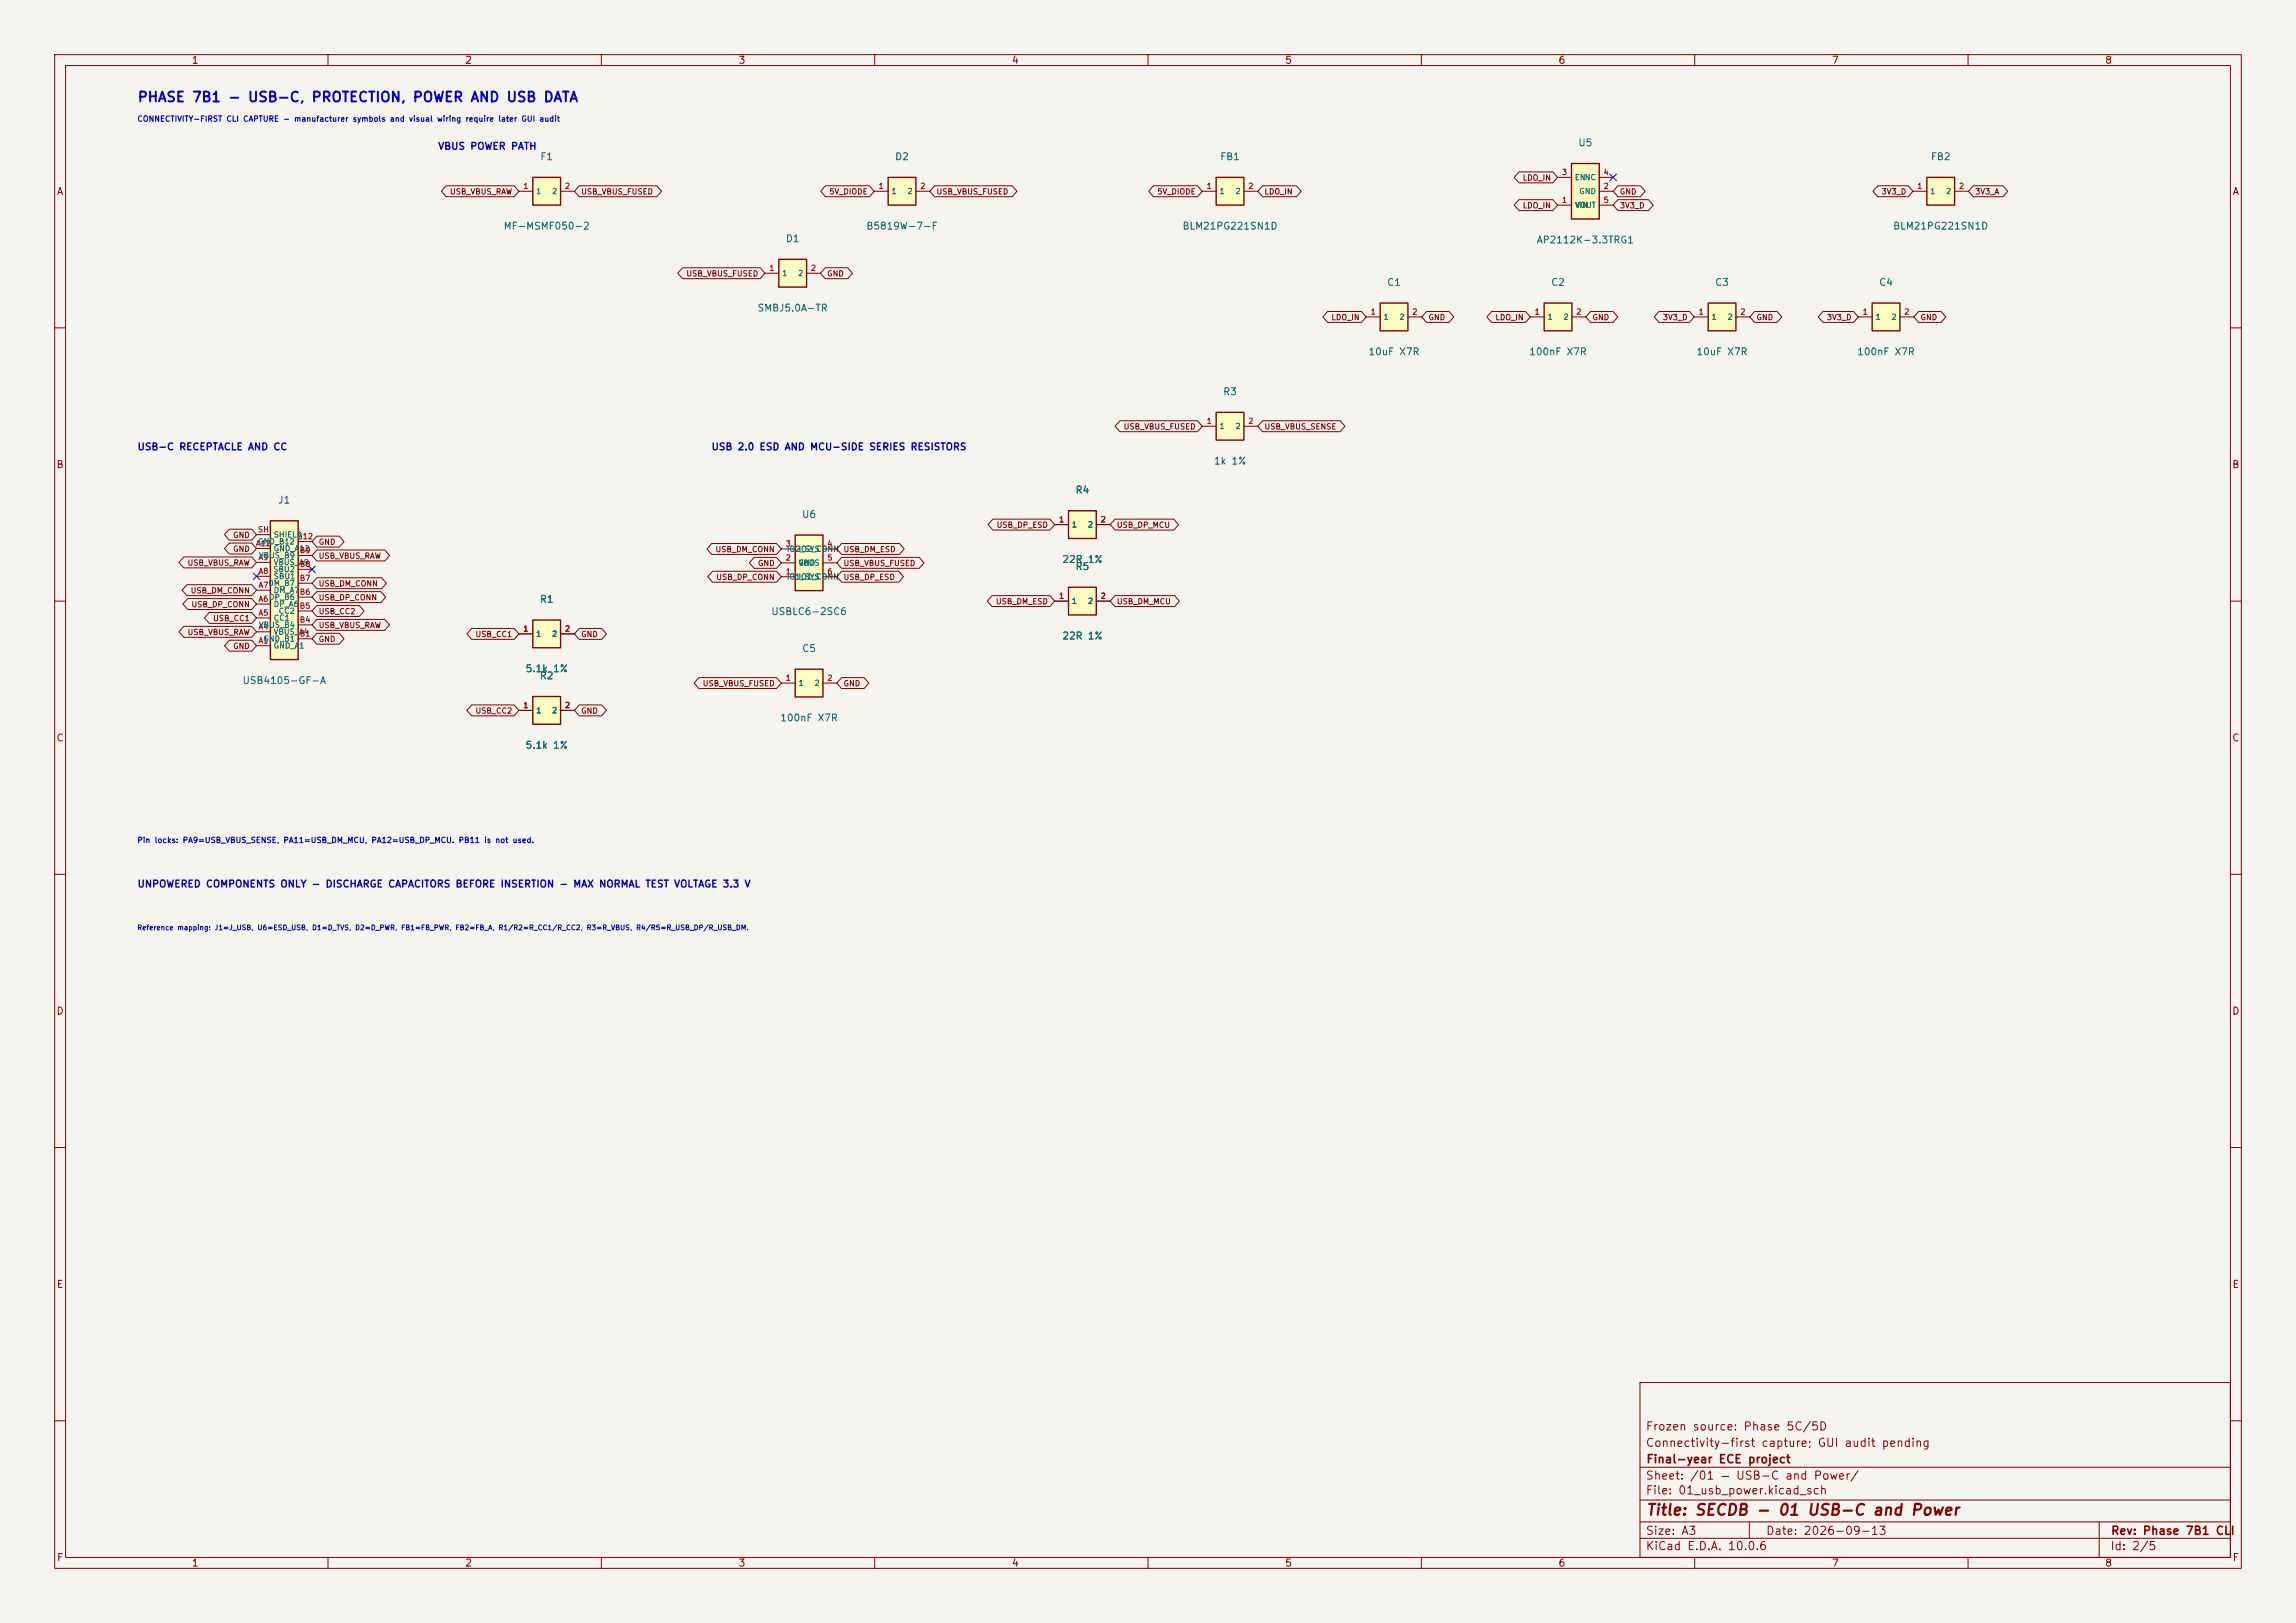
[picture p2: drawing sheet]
<svg xmlns="http://www.w3.org/2000/svg" width="420mm" height="297mm" viewBox="0 0 420 297" stroke-linecap="round" stroke-linejoin="round" font-family="sans-serif">
<defs><g id="words">
<text font-size="2" fill="#840000" x="301" y="277.8">Title: SECDB - 01 USB-C and Power</text>
<text font-size="1.8" fill="#0000c2" x="25.1" y="19.1">PHASE 7B1 - USB-C, PROTECTION, POWER AND USB DATA</text>
<g font-size="1.5" fill="#840000">
<text x="300.9" y="262.1">Frozen source: Phase 5C/5D</text>
<text x="300.9" y="265.1">Connectivity-first capture; GUI audit pending</text>
<text x="301" y="268.1">Final-year ECE project</text>
<text x="300.9" y="273.8">File: 01_usb_power.kicad_sch</text>
<text x="300.9" y="271.1">Sheet: /01 — USB-C and Power/</text>
<text x="300.9" y="281.2">Size: A3</text>
<text x="322.9" y="281.2">Date: 2026-09-13</text>
<text x="386" y="281.2">Rev: Phase 7B1 CLI</text>
<text x="300.9" y="284">KiCad E.D.A. 10.0.6</text>
<text x="385.9" y="284">Id: 2/5</text>
</g>
<g font-size="1.3" fill="#840000">
<text x="35" y="12">1</text>
<text x="85" y="12">2</text>
<text x="135" y="12">3</text>
<text x="185" y="12">4</text>
<text x="235" y="12">5</text>
<text x="285" y="12">6</text>
<text x="335" y="12">7</text>
<text x="385" y="12">8</text>
<text x="10.3" y="36">A</text>
<text x="408.3" y="36">A</text>
<text x="10.2" y="86">B</text>
<text x="408.2" y="86">B</text>
<text x="10.2" y="136">C</text>
<text x="408.2" y="136">C</text>
<text x="10.2" y="186">D</text>
<text x="408.2" y="186">D</text>
<text x="10.3" y="236">E</text>
<text x="408.3" y="236">E</text>
<text x="10.3" y="286">F</text>
<text x="35" y="287">1</text>
<text x="85" y="287">2</text>
<text x="135" y="287">3</text>
<text x="185" y="287">4</text>
<text x="235" y="287">5</text>
<text x="285" y="287">6</text>
<text x="335" y="287">7</text>
<text x="385" y="287">8</text>
<text x="408.3" y="286">F</text>
</g>
<g font-size="1.3" fill="#0000c2">
<text x="80" y="27.7">VBUS POWER PATH</text>
<text x="25" y="82.7">USB-C RECEPTACLE AND CC</text>
<text x="130" y="82.7">USB 2.0 ESD AND MCU-SIDE SERIES RESISTORS</text>
<text x="25" y="162.7">UNPOWERED COMPONENTS ONLY - DISCHARGE CAPACITORS BEFORE INSERTION - MAX NORMAL TEST VOLTAGE 3.3 V</text>
</g>
<g font-size="1.3" fill="#006464">
<text x="98.7" y="29.6">F1</text>
<text x="163.6" y="29.6">D2</text>
<text x="223.1" y="29.6">FB1</text>
<text x="288.6" y="27.1">U5</text>
<text x="353.1" y="29.6">FB2</text>
<text x="92" y="42.3">MF-MSMF050-2</text>
<text x="143.6" y="44.6">D1</text>
<text x="158.4" y="42.3">B5819W-7-F</text>
<text x="216.2" y="42.3">BLM21PG221SN1D</text>
<text x="281" y="44.9">AP2112K-3.3TRG1</text>
<text x="346.2" y="42.3">BLM21PG221SN1D</text>
<text x="253.6" y="52.6">C1</text>
<text x="283.6" y="52.6">C2</text>
<text x="313.6" y="52.6">C3</text>
<text x="343.6" y="52.6">C4</text>
<text x="138.5" y="57.3">SMBJ5.0A-TR</text>
<text x="250.2" y="65.3">10uF X7R</text>
<text x="279.6" y="65.3">100nF X7R</text>
<text x="310.2" y="65.3">10uF X7R</text>
<text x="339.6" y="65.3">100nF X7R</text>
<text x="223.6" y="72.6">R3</text>
<text x="221.9" y="85.3">1k 1%</text>
<text x="50.8" y="92.5">J1</text>
<text x="146.6" y="95.1">U6</text>
<text x="196.6" y="90.6">R4</text>
<text x="194.2" y="103.3">22R 1%</text>
<text x="196.6" y="104.6">R5</text>
<text x="98.6" y="110.6">R1</text>
<text x="141" y="112.9">USBLC6-2SC6</text>
<text x="146.6" y="119.6">C5</text>
<text x="194.2" y="117.3">22R 1%</text>
<text x="44.3" y="125.5">USB4105-GF-A</text>
<text x="96" y="123.3">5.1k 1%</text>
<text x="98.6" y="124.6">R2</text>
<text x="96" y="137.3">5.1k 1%</text>
<text x="142.6" y="132.3">100nF X7R</text>
</g>
<g font-size="1" fill="#0000c2">
<text x="25" y="22.5">CONNECTIVITY-FIRST CLI CAPTURE - manufacturer symbols and visual wiring require later GUI audit</text>
<text x="25" y="154.5">Pin locks: PA9=USB_VBUS_SENSE, PA11=USB_DM_MCU, PA12=USB_DP_MCU. PB11 is not used.</text>
</g>
<g font-size="1" fill="#840000">
<text x="82.2" y="35.8">USB_VBUS_RAW</text>
<text x="106.2" y="35.8">USB_VBUS_FUSED</text>
<text x="151.6" y="35.8">5V_DIODE</text>
<text x="171.2" y="35.8">USB_VBUS_FUSED</text>
<text x="211.6" y="35.8">5V_DIODE</text>
<text x="231.2" y="35.8">LDO_IN</text>
<text x="278.5" y="33.3">LDO_IN</text>
<text x="296.2" y="35.8">GND</text>
<text x="344.1" y="35.8">3V3_D</text>
<text x="361.2" y="35.8">3V3_A</text>
<text x="278.5" y="38.4">LDO_IN</text>
<text x="296.2" y="38.4">3V3_D</text>
<text x="125.5" y="50.8">USB_VBUS_FUSED</text>
<text x="151.2" y="50.8">GND</text>
<text x="243.5" y="58.8">LDO_IN</text>
<text x="261.2" y="58.8">GND</text>
<text x="273.5" y="58.8">LDO_IN</text>
<text x="291.2" y="58.8">GND</text>
<text x="304.1" y="58.8">3V3_D</text>
<text x="321.2" y="58.8">GND</text>
<text x="334.1" y="58.8">3V3_D</text>
<text x="351.2" y="58.8">GND</text>
<text x="205.5" y="78.8">USB_VBUS_FUSED</text>
<text x="231.2" y="78.8">USB_VBUS_SENSE</text>
<text x="42.5" y="101.2">GND</text>
<text x="42.5" y="98.7">GND</text>
<text x="58.2" y="99.9">GND</text>
<text x="130.8" y="101.3">USB_DM_CONN</text>
<text x="182.2" y="96.8">USB_DP_ESD</text>
<text x="204.2" y="96.8">USB_DP_MCU</text>
<text x="34.2" y="103.7">USB_VBUS_RAW</text>
<text x="58.2" y="107.6">USB_DM_CONN</text>
<text x="58.2" y="102.5">USB_VBUS_RAW</text>
<text x="130.9" y="106.4">USB_DP_CONN</text>
<text x="138.5" y="103.8">GND</text>
<text x="154.2" y="103.8">USB_VBUS_FUSED</text>
<text x="34.8" y="108.8">USB_DM_CONN</text>
<text x="34.9" y="111.4">USB_DP_CONN</text>
<text x="38.9" y="113.9">USB_CC1</text>
<text x="58.2" y="112.6">USB_CC2</text>
<text x="58.2" y="110.1">USB_DP_CONN</text>
<text x="182.1" y="110.8">USB_DM_ESD</text>
<text x="204.2" y="110.8">USB_DM_MCU</text>
<text x="34.2" y="116.4">USB_VBUS_RAW</text>
<text x="42.5" y="119">GND</text>
<text x="58.2" y="117.7">GND</text>
<text x="58.2" y="115.2">USB_VBUS_RAW</text>
<text x="86.9" y="116.8">USB_CC1</text>
<text x="106.2" y="116.8">GND</text>
<text x="128.5" y="125.8">USB_VBUS_FUSED</text>
<text x="154.2" y="125.8">GND</text>
<text x="86.9" y="130.8">USB_CC2</text>
<text x="106.2" y="130.8">GND</text>
</g>
<g font-size="1" fill="#a90000">
<text x="95.6" y="34.8">1</text>
<text x="103.2" y="34.8">2</text>
<text x="160.6" y="34.8">1</text>
<text x="168.2" y="34.8">2</text>
<text x="220.6" y="34.8">1</text>
<text x="228.2" y="34.8">2</text>
<text x="285.6" y="32.3">3</text>
<text x="293.2" y="34.8">2</text>
<text x="293.2" y="32.3">4</text>
<text x="350.6" y="34.8">1</text>
<text x="358.2" y="34.8">2</text>
<text x="285.6" y="37.4">1</text>
<text x="293.2" y="37.4">5</text>
<text x="140.6" y="49.8">1</text>
<text x="148.2" y="49.8">2</text>
<text x="250.6" y="57.8">1</text>
<text x="258.2" y="57.8">2</text>
<text x="280.6" y="57.8">1</text>
<text x="288.2" y="57.8">2</text>
<text x="310.6" y="57.8">1</text>
<text x="318.2" y="57.8">2</text>
<text x="340.6" y="57.8">1</text>
<text x="348.2" y="57.8">2</text>
<text x="220.6" y="77.8">1</text>
<text x="228.2" y="77.8">2</text>
<text x="193.6" y="95.8">1</text>
<text x="201.2" y="95.8">2</text>
<text x="46.7" y="100.2">A12</text>
<text x="47.1" y="97.7">SH</text>
<text x="54.3" y="98.9">B12</text>
<text x="54.7" y="101.5">B9</text>
<text x="143.6" y="100.3">3</text>
<text x="151.2" y="100.3">4</text>
<text x="47.2" y="107.8">A7</text>
<text x="47.2" y="105.3">A8</text>
<text x="47.2" y="102.7">A9</text>
<text x="54.7" y="106.5">B7</text>
<text x="54.7" y="104">B8</text>
<text x="143.6" y="105.4">1</text>
<text x="143.6" y="102.8">2</text>
<text x="151.2" y="102.8">5</text>
<text x="151.2" y="105.4">6</text>
<text x="47.2" y="112.9">A5</text>
<text x="47.2" y="110.4">A6</text>
<text x="54.7" y="111.6">B5</text>
<text x="54.7" y="109.1">B6</text>
<text x="193.6" y="109.8">1</text>
<text x="201.2" y="109.8">2</text>
<text x="47.2" y="118">A1</text>
<text x="47.2" y="115.4">A4</text>
<text x="54.7" y="116.7">B1</text>
<text x="54.7" y="114.2">B4</text>
<text x="95.6" y="115.8">1</text>
<text x="103.2" y="115.8">2</text>
<text x="143.6" y="124.8">1</text>
<text x="151.2" y="124.8">2</text>
<text x="95.6" y="129.8">1</text>
<text x="103.2" y="129.8">2</text>
</g>
<g font-size="1" fill="#006464">
<text x="98" y="35.8">1</text>
<text x="100.9" y="35.8">2</text>
<text x="163" y="35.8">1</text>
<text x="165.9" y="35.8">2</text>
<text x="223" y="35.8">1</text>
<text x="225.9" y="35.8">2</text>
<text x="288" y="33.2">ENNC</text>
<text x="288.8" y="35.8">GND</text>
<text x="353" y="35.8">1</text>
<text x="355.9" y="35.8">2</text>
<text x="288" y="38.3">VIN</text>
<text x="288.1" y="38.3">VOUT</text>
<text x="143" y="50.8">1</text>
<text x="145.9" y="50.8">2</text>
<text x="253" y="58.8">1</text>
<text x="255.9" y="58.8">2</text>
<text x="283" y="58.8">1</text>
<text x="285.9" y="58.8">2</text>
<text x="313" y="58.8">1</text>
<text x="315.9" y="58.8">2</text>
<text x="343" y="58.8">1</text>
<text x="345.9" y="58.8">2</text>
<text x="223" y="78.8">1</text>
<text x="225.9" y="78.8">2</text>
<text x="47.1" y="99.9">GND_B12</text>
<text x="50" y="101.1">GND_A12</text>
<text x="50" y="98.6">SHIELD</text>
<text x="143.8" y="101.2">IO2_SYS</text>
<text x="146" y="101.2">IO2_CONN USB_DM_ESD</text>
<text x="196" y="96.8">1</text>
<text x="198.9" y="96.8">2</text>
<text x="47.3" y="102.4">VBUS_B9</text>
<text x="49" y="107.5">DM_B7</text>
<text x="49.9" y="104.9">SBU2</text>
<text x="50" y="106.2">SBU1</text>
<text x="50" y="103.7">VBUS_A9</text>
<text x="143.8" y="106.3">IO1_SYS</text>
<text x="146" y="106.3">IO1_CONN USB_DP_ESD</text>
<text x="146" y="103.8">GND</text>
<text x="146" y="103.8">VBUS</text>
<text x="49.1" y="110">DP_B6</text>
<text x="50" y="113.8">CC1</text>
<text x="50" y="111.3">DP_A6</text>
<text x="50" y="108.8">DM_A7</text>
<text x="50.9" y="112.6">CC2</text>
<text x="196" y="110.8">1</text>
<text x="198.9" y="110.8">2</text>
<text x="47.3" y="115.1">VBUS_B4</text>
<text x="48.1" y="117.6">GND_B1</text>
<text x="50" y="118.9">GND_A1</text>
<text x="50" y="116.4">VBUS_A4</text>
<text x="98" y="116.8">1</text>
<text x="100.9" y="116.8">2</text>
<text x="146" y="125.8">1</text>
<text x="148.9" y="125.8">2</text>
<text x="98" y="130.8">1</text>
<text x="100.9" y="130.8">2</text>
</g>
<text font-size=".9" fill="#0000c2" x="25" y="170.4">Reference mapping: J1=J_USB, U6=ESD_USB, D1=D_TVS, D2=D_PWR, FB1=FB_PWR, FB2=FB_A, R1/R2=R_CC1/R_CC2, R3=R_VBUS, R4/R5=R_USB_DP/R_USB_DM.</text>
</g></defs>
<path d="M0 0h420v297h-420z" fill="#f5f4ef" stroke="#f5f4ef" stroke-width=".18"/>
<g fill="none" stroke="#840000" stroke-width=".18">
<path d="M10 10h400v277h-400zM12 12h396v273h-396zM60 10v2M110 10v2M160 10v2M210 10v2M260 10v2M310 10v2M360 10v2M10 60h2M408 60h2M10 110h2"/>
<path d="M408 110h2M10 160h2M408 160h2M10 210h2M408 210h2M300 253h108v32h-108zM10 260h2M300 278.5h108M300 274.5h108M300 268.5h108M320 278.5v3M384 278.5v6.5"/>
<path d="M408 260h2M60 285v2M110 285v2M160 285v2M210 285v2M260 285v2M300 281.5h108M310 285v2M360 285v2"/>
</g>
<path d="M49.5 95.3h5v25.4h-5z" fill="#ffffc2"/>
<path d="M49.5 95.3h5v25.4h-5z" fill="none" stroke="#840000" stroke-width=".25"/>
<g fill="none" stroke="#840000" stroke-width=".18">
<path d="M46.9 97.8h2.6M54.5 99.1h2.6M46.9 118.2h2.6M46.9 115.6h2.6M46.9 113.1h2.6M46.9 110.5h2.6M46.9 108h2.6M46.9 105.5h2.6M46.9 102.9h2.6M46.9 100.4h2.6M54.5 116.9h2.6M54.5 114.4h2.6"/>
<path d="M54.5 111.8h2.6M54.5 109.3h2.6M54.5 106.7h2.6M54.5 104.2h2.6M54.5 101.7h2.6"/>
</g>
<path d="M282.5 55.5h5v5h-5z" fill="#ffffc2"/>
<path d="M282.5 55.5h5v5h-5z" fill="none" stroke="#840000" stroke-width=".25"/>
<path d="M279.9 58h2.6M287.5 58h2.6" fill="none" stroke="#840000" stroke-width=".18"/>
<path d="M287.5 29.9h5v10.2h-5z" fill="#ffffc2"/>
<path d="M287.5 29.9h5v10.2h-5z" fill="none" stroke="#840000" stroke-width=".25"/>
<path d="M284.9 37.5h2.6M284.9 32.5h2.6M292.5 37.5h2.6M292.5 35h2.6M292.5 32.5h2.6" fill="none" stroke="#840000" stroke-width=".18"/>
<path d="M252.5 55.5h5v5h-5z" fill="#ffffc2"/>
<path d="M252.5 55.5h5v5h-5z" fill="none" stroke="#840000" stroke-width=".25"/>
<path d="M249.9 58h2.6M257.5 58h2.6" fill="none" stroke="#840000" stroke-width=".18"/>
<path d="M145.5 122.5h5v5h-5z" fill="#ffffc2"/>
<path d="M145.5 122.5h5v5h-5z" fill="none" stroke="#840000" stroke-width=".25"/>
<path d="M142.9 125h2.6M150.5 125h2.6" fill="none" stroke="#840000" stroke-width=".18"/>
<path d="M97.5 32.5h5v5h-5z" fill="#ffffc2"/>
<path d="M97.5 32.5h5v5h-5z" fill="none" stroke="#840000" stroke-width=".25"/>
<path d="M94.9 35h2.6M102.5 35h2.6" fill="none" stroke="#840000" stroke-width=".18"/>
<path d="M162.5 32.5h5v5h-5z" fill="#ffffc2"/>
<path d="M162.5 32.5h5v5h-5z" fill="none" stroke="#840000" stroke-width=".25"/>
<path d="M159.9 35h2.6M167.5 35h2.6" fill="none" stroke="#840000" stroke-width=".18"/>
<path d="M142.5 47.5h5v5h-5z" fill="#ffffc2"/>
<path d="M142.5 47.5h5v5h-5z" fill="none" stroke="#840000" stroke-width=".25"/>
<path d="M139.9 50h2.6M147.5 50h2.6" fill="none" stroke="#840000" stroke-width=".18"/>
<path d="M222.5 75.5h5v5h-5z" fill="#ffffc2"/>
<path d="M222.5 75.5h5v5h-5z" fill="none" stroke="#840000" stroke-width=".25"/>
<path d="M219.9 78h2.6M227.5 78h2.6" fill="none" stroke="#840000" stroke-width=".18"/>
<path d="M145.5 97.9h5v10.2h-5z" fill="#ffffc2"/>
<path d="M145.5 97.9h5v10.2h-5z" fill="none" stroke="#840000" stroke-width=".25"/>
<path d="M142.9 105.5h2.6M142.9 103h2.6M142.9 100.5h2.6M150.5 105.5h2.6M150.5 103h2.6M150.5 100.5h2.6" fill="none" stroke="#840000" stroke-width=".18"/>
<path d="M352.5 32.5h5v5h-5z" fill="#ffffc2"/>
<path d="M352.5 32.5h5v5h-5z" fill="none" stroke="#840000" stroke-width=".25"/>
<path d="M349.9 35h2.6M357.5 35h2.6" fill="none" stroke="#840000" stroke-width=".18"/>
<path d="M97.5 127.5h5v5h-5z" fill="#ffffc2"/>
<path d="M97.5 127.5h5v5h-5z" fill="none" stroke="#840000" stroke-width=".25"/>
<path d="M94.9 130h2.6M102.5 130h2.6" fill="none" stroke="#840000" stroke-width=".18"/>
<path d="M222.5 32.5h5v5h-5z" fill="#ffffc2"/>
<path d="M222.5 32.5h5v5h-5z" fill="none" stroke="#840000" stroke-width=".25"/>
<path d="M219.9 35h2.6M227.5 35h2.6" fill="none" stroke="#840000" stroke-width=".18"/>
<path d="M195.5 107.5h5v5h-5z" fill="#ffffc2"/>
<path d="M195.5 107.5h5v5h-5z" fill="none" stroke="#840000" stroke-width=".25"/>
<path d="M192.9 110h2.6M200.5 110h2.6" fill="none" stroke="#840000" stroke-width=".18"/>
<path d="M97.5 113.5h5v5h-5z" fill="#ffffc2"/>
<path d="M97.5 113.5h5v5h-5z" fill="none" stroke="#840000" stroke-width=".25"/>
<path d="M94.9 116h2.6M102.5 116h2.6" fill="none" stroke="#840000" stroke-width=".18"/>
<path d="M195.5 93.5h5v5h-5z" fill="#ffffc2"/>
<path d="M195.5 93.5h5v5h-5z" fill="none" stroke="#840000" stroke-width=".25"/>
<path d="M192.9 96h2.6M200.5 96h2.6" fill="none" stroke="#840000" stroke-width=".18"/>
<path d="M312.5 55.5h5v5h-5z" fill="#ffffc2"/>
<path d="M312.5 55.5h5v5h-5z" fill="none" stroke="#840000" stroke-width=".25"/>
<path d="M309.9 58h2.6M317.5 58h2.6" fill="none" stroke="#840000" stroke-width=".18"/>
<path d="M342.5 55.5h5v5h-5z" fill="#ffffc2"/>
<path d="M342.5 55.5h5v5h-5z" fill="none" stroke="#840000" stroke-width=".25"/>
<g fill="none" stroke="#840000" stroke-width=".18">
<path d="M81.6 34h12.4l.9 1-.9 1h-12.4l-.9-1zM106 34h14.1l.9 1-.9 1h-14.1l-.9-1zM151 34h8l.9 1-.9 1h-8l-.9-1zM171 34h14.1l.9 1-.9 1h-14.1l-.9-1zM211 34h8l.9 1-.9 1h-8l-.9-1zM231 34h6.1l.9 1-.9 1h-6.1l-.9-1zM277.9 36.5h6.1l.9 1-.9 1h-6.1l-.9-1zM277.9 31.5h6.1l.9 1-.9 1h-6.1l-.9-1zM296 36.5h5.5l.9 1-.9 1h-5.5l-.9-1zM296 34h4.1l.8 1-.8 1h-4.1l-.9-1zM343.5 34h5.5l.9 1-.9 1h-5.5l-.9-1zM361 34h5.4l.9 1-.9 1h-5.4l-.9-1z"/>
<path d="M124.9 49h14.1l.9 1-.9 1h-14.1l-.9-1zM151 49h4.1l.8 1-.8 1h-4.1l-.9-1zM242.9 57h6.1l.9 1-.9 1h-6.1l-.9-1zM261 57h4.1l.8 1-.8 1h-4.1l-.9-1zM272.9 57h6.1l.9 1-.9 1h-6.1l-.9-1zM291 57h4.1l.8 1-.8 1h-4.1l-.9-1zM303.5 57h5.5l.9 1-.9 1h-5.5l-.9-1zM321 57h4.1l.8 1-.8 1h-4.1l-.9-1zM333.5 57h5.5l.9 1-.9 1h-5.5l-.9-1zM339.9 58h2.6M347.5 58h2.6M351 57h4.1l.8 1-.8 1h-4.1l-.9-1z"/>
<path d="M204.9 77h14.1l.9 1-.9 1h-14.1l-.9-1zM231 77h14.1l.9 1-.9 1h-14.1l-.9-1zM41.9 99.4h4.1l.9 1-.9 1h-4.1l-.8-1zM41.9 96.8h4.1l.9 1-.9 1h-4.1l-.8-1zM58 98.1h4.1l.8 1-.8 1h-4.1l-.9-1zM130.2 99.5h11.8l.9 1-.9 1h-11.8l-.9-1zM154 99.5h10.5l.9 1-.9 1h-10.5l-.9-1zM181.6 95h10.4l.9 1-.9 1h-10.4l-.9-1zM192.9 96h2.6M200.5 96h2.6M204 95h10.7l.9 1-.9 1h-10.7l-.9-1zM33.6 114.6h12.4l.9 1-.9 1h-12.4l-.9-1z"/>
<path d="M33.6 101.9h12.4l.9 1-.9 1h-12.4l-.9-1zM34.2 107h11.8l.9 1-.9 1h-11.8l-.9-1zM34.3 109.5h11.7l.9 1-.9 1h-11.7l-.8-1zM38.3 112.1h7.7l.9 1-.9 1h-7.7l-.9-1zM41.9 117.2h4.1l.9 1-.9 1h-4.1l-.8-1zM58 115.9h4.1l.8 1-.8 1h-4.1l-.9-1zM58 113.3h12.4l.9 1.1-.9 1h-12.4l-.9-1zM58 110.8h7.7l.9 1-.9 1h-7.7l-.9-1zM58 108.3h11.7l.8 1-.8 1h-11.7l-.9-1zM58 105.7h11.8l.9 1-.9 1h-11.8l-.9-1zM58 100.6h12.4l.9 1.1-.9 1h-12.4l-.9-1zM86.3 115h7.7l.9 1-.9 1h-7.7l-.9-1z"/>
<path d="M94.9 116h2.6M102.5 116h2.6M106 115h4.1l.8 1-.8 1h-4.1l-.9-1zM130.3 104.5h11.7l.9 1-.9 1h-11.7l-.8-1zM137.9 102h4.1l.9 1-.9 1h-4.1l-.8-1zM154 104.5h10.4l.9 1-.9 1h-10.4l-.9-1zM154 102h14.1l.9 1-.9 1h-14.1l-.9-1zM181.5 109h10.5l.9 1-.9 1h-10.5l-.9-1zM192.9 110h2.6M200.5 110h2.6M204 109h10.9l.8 1-.8 1h-10.9l-.9-1zM86.3 129h7.7l.9 1-.9 1h-7.7l-.9-1z"/>
<path d="M94.9 130h2.6M102.5 130h2.6M106 129h4.1l.8 1-.8 1h-4.1l-.9-1zM127.9 124h14.1l.9 1-.9 1h-14.1l-.9-1zM154 124h4.1l.8 1-.8 1h-4.1l-.9-1z"/>
</g>
<path d="M294.5 31.9l1.2 1.2M295.7 31.9l-1.2 1.2M46.3 104.9l1.2 1.2M47.5 104.9l-1.2 1.2M56.5 103.6l1.2 1.2M57.7 103.6l-1.2 1.2" fill="none" stroke="#000084" stroke-width=".18"/>
<use href="#words"/>
</svg>
